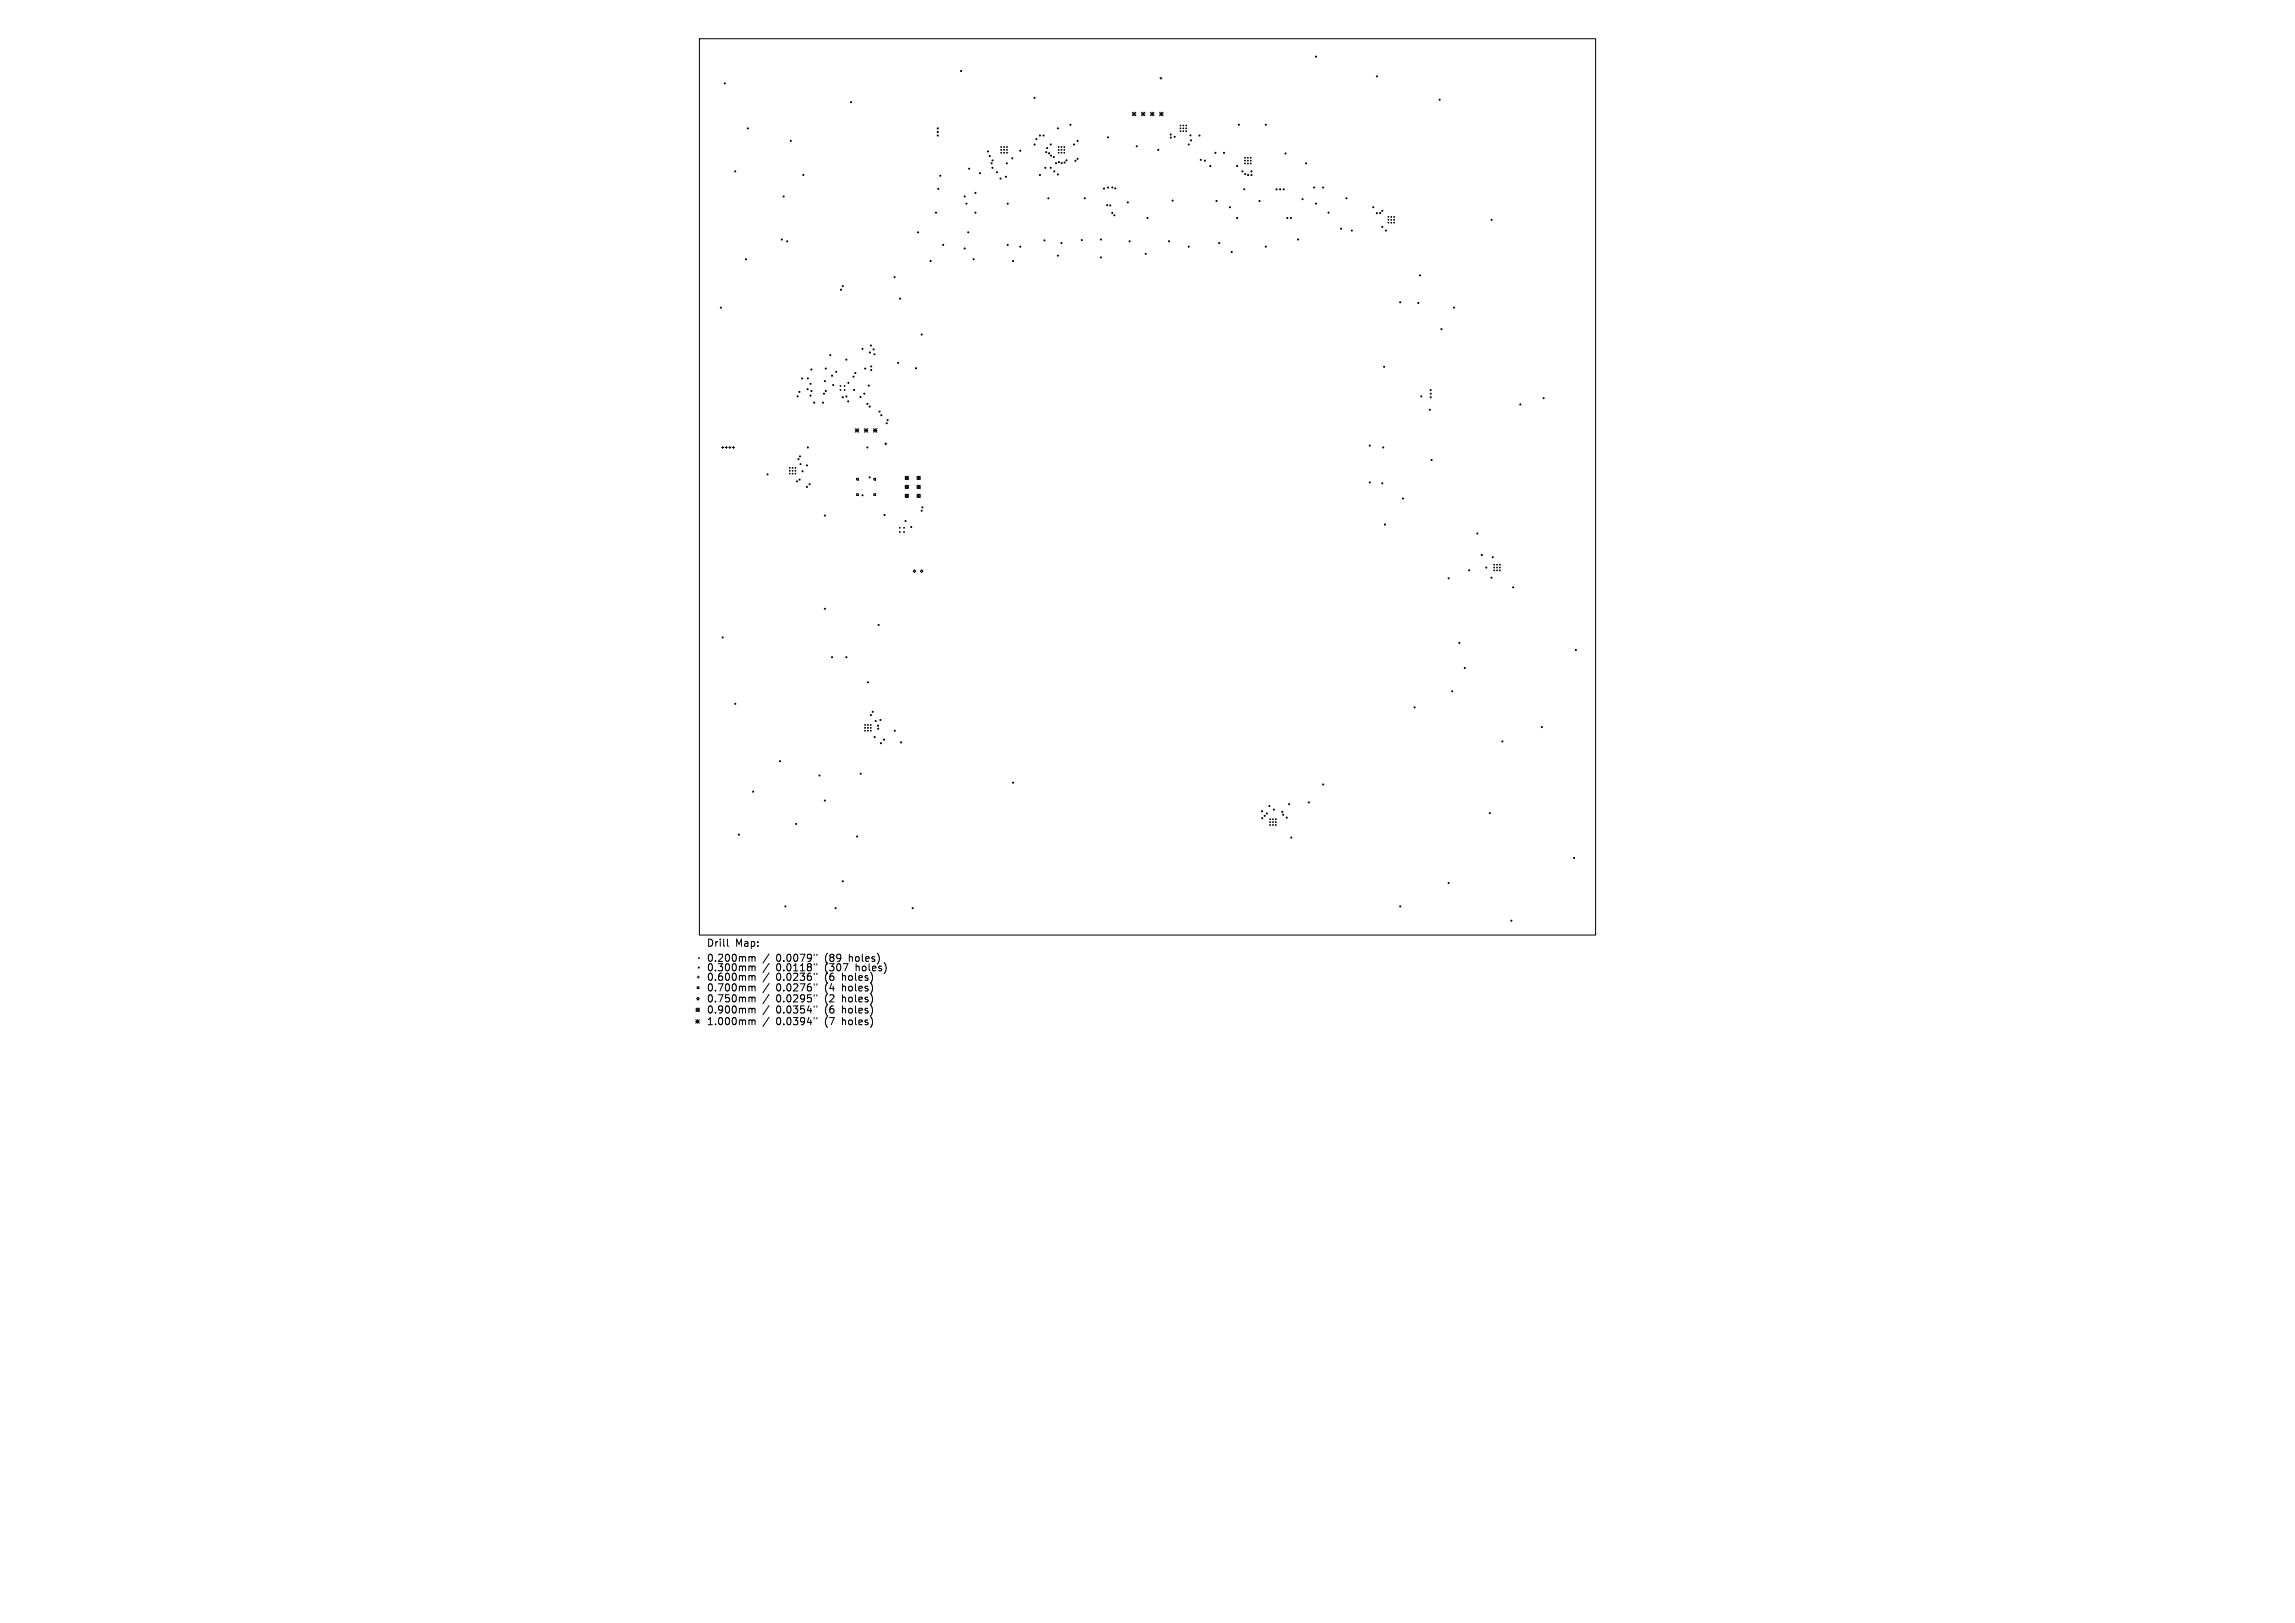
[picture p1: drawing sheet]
<svg xmlns="http://www.w3.org/2000/svg" width="297mm" height="210mm" viewBox="0 0 297 210" stroke-linecap="round" stroke-linejoin="round" font-family="sans-serif">
<defs><g id="words">
<g font-size="1.3">
<text x="91.4" y="122.6">Drill</text>
<text x="91.4" y="124.6">0.200mm</text>
<text x="91.4" y="125.8">0.300mm</text>
<text x="95.1" y="122.6">Map:</text>
<text x="100.4" y="124.6">0.0079&quot;</text>
<text x="100.4" y="125.8">0.0118&quot;</text>
<text x="106.8" y="124.6">(89</text>
<text x="106.8" y="125.8">(307</text>
<text x="110" y="124.6">holes)</text>
<text x="110.9" y="125.8">holes)</text>
<text x="91.4" y="127">0.600mm</text>
<text x="91.4" y="128.4">0.700mm</text>
<text x="91.4" y="129.8">0.750mm</text>
<text x="91.4" y="131.3">0.900mm</text>
<text x="100.4" y="127">0.0236&quot;</text>
<text x="100.4" y="128.4">0.0276&quot;</text>
<text x="100.4" y="129.8">0.0295&quot;</text>
<text x="100.4" y="131.3">0.0354&quot;</text>
<text x="106.8" y="127">(6</text>
<text x="106.8" y="128.4">(4</text>
<text x="106.8" y="129.8">(2</text>
<text x="106.8" y="131.3">(6</text>
<text x="109.1" y="127">holes)</text>
<text x="109.1" y="128.4">holes)</text>
<text x="109.1" y="129.8">holes)</text>
<text x="109.1" y="131.3">holes)</text>
<text x="91.4" y="132.8">1.000mm</text>
<text x="100.4" y="132.8">0.0394&quot;</text>
<text x="106.8" y="132.8">(7</text>
<text x="109.1" y="132.8">holes)</text>
</g>
</g></defs>
<g fill="none" stroke="#000" stroke-width=".13">
<path d="M90.5 5h116v116h-116zM129.5 19l.1 .1M129.5 19.3l.1 .1M129.5 19.7l.1 .1M129.6 19l-.1 .1M129.6 19.3l-.1 .1M129.6 19.7l-.1 .1M129.9 19.3l.1 .1M129.9 19l.1 .1M129.9 19.7l.1 .1M130 19l-.1 .1M130 19.3l-.1 .1"/>
<path d="M130 19.7l-.1 .1M130.3 19.7l.1 .1M130.3 19.3l.1 .1M130.3 19l.1 .1M130.4 19l-.1 .1M130.4 19.3l-.1 .1M130.4 19.7l-.1 .1M136.9 19l.1 .1M136.9 19.3l.1 .1M136.9 19.7l.1 .1M137 19l-.1 .1M137 19.3l-.1 .1"/>
<path d="M137 19.7l-.1 .1M137.3 19.3l.1 .1M137.3 19.7l.1 .1M137.3 19l.1 .1M137.4 19l-.1 .1M137.4 19.3l-.1 .1M137.4 19.7l-.1 .1M137.7 19.7l.1 .1M137.7 19.3l.1 .1M137.7 19l.1 .1M137.8 19l-.1 .1M137.8 19.3l-.1 .1"/>
<path d="M137.8 19.7l-.1 .1M146.5 14.5l.5 .5M146.5 14.8h.5M146.8 14.5v.5M147 14.5l-.5 .5M147.7 14.8h.5M147.7 14.5l.5 .5M147.9 14.5v.5M148.2 14.5l-.5 .5M148.9 14.8h.5M148.9 14.5l.5 .5M149.1 14.5v.5"/>
<path d="M149.4 14.5l-.5 .5M150.1 14.8h.4M150.1 14.5l.4 .5M150.1 10.1h.3M150.2 10v.3M150.3 14.5v.5M150.5 14.5l-.4 .5M152.7 16.2l.1 .1M152.7 16.6l.1 .1M152.7 16.9l.1 .1M152.8 16.2l-.1 .1M152.8 16.6l-.1 .1"/>
<path d="M152.8 16.9l-.1 .1M153.1 16.6l.1 .1M153.1 16.9l.1 .1M153.1 16.2l.1 .1M153.2 16.2l-.1 .1M153.2 16.6l-.1 .1M153.2 16.9l-.1 .1M153.5 16.9l.1 .1M153.5 16.6l.1 .1M153.5 16.2l.1 .1M153.6 16.2l-.1 .1M153.6 16.6l-.1 .1"/>
<path d="M153.6 16.9l-.1 .1M161.1 20.4l.1 .1M161.1 20.7l.1 .1M161.1 21.1l.1 .1M161.2 20.4l-.1 .1M161.2 20.7l-.1 .1M161.2 21.1l-.1 .1M161.4 20.7l.1 .1M161.4 21.1l.1 .1M161.4 20.4l.1 .1M161.5 20.4l-.1 .1M161.5 20.7l-.1 .1"/>
<path d="M161.5 21.1l-.1 .1M161.8 21.1l.1 .1M161.8 20.7l.1 .1M161.8 20.4l.1 .1M161.9 20.4l-.1 .1M161.9 20.7l-.1 .1M161.9 21.1l-.1 .1M179.6 28l.1 .1M179.6 28.4l.1 .1M179.6 28.8l.1 .1M179.7 28l-.1 .1M179.7 28.4l-.1 .1"/>
<path d="M179.7 28.8l-.1 .1M180 28.4l.1 .1M180 28.8l.1 .1M180 28l.1 .1M180.1 28l-.1 .1M180.1 28.4l-.1 .1M180.1 28.8l-.1 .1M180.4 28.8l.1 .1M180.4 28.4l.1 .1M180.4 28l.1 .1M180.5 28l-.1 .1M180.5 28.4l-.1 .1"/>
<path d="M180.5 28.8l-.1 .1M93.4 57.9h.3M93.5 57.8v.2M93.9 57.9h.2M94 57.8v.2M94.3 57.9h.3M94.5 57.8v.2M94.8 57.9h.3M94.9 57.8v.2M108.7 49.9l.1 .1M108.7 50.4l.1 .1M108.8 49.9l-.1 .1"/>
<path d="M108.8 50.4l-.1 .1M109.3 50.4v.1M109.3 49.9v.1M110.7 55.5l.4 .4M110.7 55.7h.4M110.9 55.5v.4M111.1 55.5l-.4 .4M111.9 55.7h.4M111.9 55.5l.4 .4M112.1 55.5v.4M112.3 55.5l-.4 .4M113 55.7h.5"/>
<path d="M113 55.5l.5 .4M113.3 55.5v.4M113.5 55.5l-.5 .4M114.5 57.4h.3M114.6 57.3v.3M102.2 60.5v.1M102.2 60.9v.1M102.2 61.2v.1M102.5 60.9l.1 .1M102.5 61.2l.1 .1M102.5 60.5l.1 .1M102.6 60.5l-.1 .1"/>
<path d="M102.6 60.9l-.1 .1M102.6 61.2l-.1 .1M102.9 61.2l.1 .1M102.9 60.9l.1 .1M102.9 60.5l.1 .1M103 60.5l-.1 .1M103 60.9l-.1 .1M103 61.2l-.1 .1M110.9 61.9h.2v.2h-.2zM110.9 63.9h.2v.2h-.2zM113.1 61.9h.2v.2h-.2zM113.1 63.9h.2v.2h-.2z"/>
<path d="M116.4 68.2l.1 .1M116.4 68.8l.1 .1M116.5 68.2l-.1 .1M116.5 68.8l-.1 .1M116.9 68.8l.1 .1M116.9 68.2l.1 .1M117 68.2l-.1 .1M117 68.8l-.1 .1M117.1 61.6l.5 .5M117.1 62.8l.5 .4M117.1 64l.5 .4M117.6 61.6l-.5 .5"/>
<path d="M117.6 62.8l-.5 .4M117.6 64l-.5 .4M118.2 73.9l.1-.2 .2 .2-.2 .2zM118.7 61.6l.4 .5M118.7 62.8l.4 .4M118.7 64l.4 .4M119.1 64l-.4 .4M119.1 61.6l-.4 .5M119.1 62.8l-.4 .4M119.1 73.9l.2-.2 .1 .2-.1 .2zM193.3 73l.1 .1M193.3 73.4l.1 .1"/>
<path d="M193.3 73.8l.1 .1M193.4 73l-.1 .1M193.4 73.4l-.1 .1M193.4 73.8l-.1 .1M193.7 73.4l.1 .1M193.7 73.8l.1 .1M193.7 73l.1 .1M193.8 73l-.1 .1M193.8 73.4l-.1 .1M193.8 73.8l-.1 .1M194.1 73.8l.1 .1M194.1 73.4l.1 .1"/>
<path d="M194.1 73l.1 .1M194.2 73l-.1 .1M194.2 73.4l-.1 .1M194.2 73.8l-.1 .1M111.9 93.8l.1 .1M111.9 94.1l.1 .1M111.9 94.5l.1 .1M112 93.8l-.1 .1M112 94.1l-.1 .1M112 94.5l-.1 .1M112.3 94.1l.1 .1M112.3 94.5l.1 .1"/>
<path d="M112.3 93.8l.1 .1M112.4 93.8l-.1 .1M112.4 94.1l-.1 .1M112.4 94.5l-.1 .1M112.6 94.5l.1 .1M112.6 94.1l.1 .1M112.6 93.8l.1 .1M112.7 93.8l-.1 .1M112.7 94.1l-.1 .1M112.7 94.5l-.1 .1M164.3 106l.1 .1M164.3 106.3l.1 .1"/>
<path d="M164.3 106.7l.1 .1M164.4 106l-.1 .1M164.4 106.3l-.1 .1M164.4 106.7l-.1 .1M164.7 106.3l.1 .1M164.7 106.7l.1 .1M164.7 106l.1 .1M164.8 106l-.1 .1M164.8 106.3l-.1 .1M164.8 106.7l-.1 .1M165.1 106.7l.1 .1M165.1 106.3l.1 .1"/>
<path d="M165.1 106l.1 .1M165.2 106l-.1 .1M165.2 106.3l-.1 .1M165.2 106.7l-.1 .1M90 131.9l.5 .5M90 132.2h.5M90.1 130.5l.4 .4M90.2 129.2l.1-.2 .2 .2-.2 .2zM90.2 126.4h.3M90.2 127.7h.3v.2h-.3zM90.3 131.9v.5M90.4 126.3v.3"/>
<path d="M90.4 123.9l.1 .1M90.5 123.9l-.1 .1M90.5 130.5l-.4 .4M90.5 131.9l-.5 .5M94.1 121.5v.8l.2 .1M97.1 123.8l.2 .1M97.1 125l.2 .1M97.1 126.2l.2 .2M97.1 127.6l.2 .1M97.1 129l.2 .2M97.1 130.5l.2 .1M97.1 132l.2 .1"/>
<path d="M97.3 123.9l.2-.1h.2v.6M97.3 123.9v.5M97.3 125.1v.5M97.3 126.4v.5M97.3 127.7v.5M97.3 129.2v.4M97.3 130.6v.5M97.3 132.1v.5M97.3 125.1l.2-.1h.2v.6M97.3 126.4l.2-.2 .2 .1v.6M97.3 127.7l.2-.1 .2 .1v.5M97.3 129.2l.2-.2 .2 .1v.5"/>
<path d="M97.3 130.6l.2-.1h.2v.6M97.3 132.1l.2-.1h.2v.6M99.5 123.4l-.8 1.2M99.5 124.7l-.8 1.1M99.5 125.9l-.8 1.2M99.5 127.3l-.8 1.1M99.5 128.7l-.8 1.2M99.5 130.1l-.8 1.2M99.5 131.6l-.8 1.2M105.4 123.5v.1M105.4 124.7v.2M105.4 125.9v.2"/>
<path d="M105.4 127.3v.2M105.4 128.7v.2M105.4 130.2v.1M105.4 131.7v.1M105.7 123.5v.1M105.7 124.7v.2M105.7 125.9v.2M105.7 127.3v.2M105.7 128.7v.2M105.7 130.2v.1M105.7 131.7v.1"/>
<circle cx="93.8" cy="10.8" r=".07"/>
<circle cx="96.8" cy="16.6" r=".07"/>
<circle cx="102.3" cy="18.2" r=".07"/>
<circle cx="110.1" cy="13.2" r=".07"/>
<circle cx="121.4" cy="17.5" r=".07"/>
<circle cx="121.4" cy="17.1" r=".07"/>
<circle cx="121.4" cy="16.6" r=".07"/>
<circle cx="124.4" cy="9.2" r=".07"/>
<circle cx="127.9" cy="19.6" r=".07"/>
<circle cx="132" cy="19.5" r=".07"/>
<circle cx="133.9" cy="12.7" r=".07"/>
<circle cx="133.9" cy="18.7" r=".07"/>
<circle cx="134.1" cy="18" r=".07"/>
<circle cx="134.6" cy="17.5" r=".07"/>
<circle cx="135" cy="17.5" r=".07"/>
<circle cx="135.4" cy="19.7" r=".07"/>
<circle cx="135.5" cy="19.2" r=".07"/>
<circle cx="135.8" cy="19.8" r=".07"/>
<circle cx="136" cy="18.7" r=".07"/>
<circle cx="136.9" cy="16.6" r=".07"/>
<circle cx="138.5" cy="16.1" r=".07"/>
<circle cx="139" cy="18.7" r=".07"/>
<circle cx="139.5" cy="18.2" r=".07"/>
<circle cx="143.4" cy="17.8" r=".07"/>
<circle cx="147.1" cy="18.9" r=".07"/>
<circle cx="149.9" cy="19.4" r=".07"/>
<circle cx="151.5" cy="17.4" r=".07"/>
<circle cx="151.5" cy="17.8" r=".07"/>
<circle cx="152" cy="17.7" r=".07"/>
<circle cx="153.8" cy="18.7" r=".07"/>
<circle cx="154.1" cy="17.5" r=".07"/>
<circle cx="154.1" cy="18.2" r=".07"/>
<circle cx="155.2" cy="17.5" r=".07"/>
<circle cx="157.3" cy="19.8" r=".07"/>
<circle cx="158.4" cy="19.8" r=".07"/>
<circle cx="160.3" cy="16.1" r=".07"/>
<circle cx="163.8" cy="16.1" r=".07"/>
<circle cx="166.4" cy="19.9" r=".07"/>
<circle cx="170.3" cy="7.3" r=".07"/>
<circle cx="178.2" cy="9.9" r=".07"/>
<circle cx="186.3" cy="12.9" r=".07"/>
<circle cx="93.3" cy="39.8" r=".07"/>
<circle cx="95.1" cy="22.2" r=".07"/>
<circle cx="96.5" cy="33.5" r=".07"/>
<circle cx="101.2" cy="31" r=".07"/>
<circle cx="101.4" cy="25.4" r=".07"/>
<circle cx="101.9" cy="31.2" r=".07"/>
<circle cx="104" cy="22.6" r=".07"/>
<circle cx="108.8" cy="37.5" r=".07"/>
<circle cx="109.1" cy="37" r=".07"/>
<circle cx="115.8" cy="35.9" r=".07"/>
<circle cx="116.5" cy="38.6" r=".07"/>
<circle cx="118.8" cy="30.1" r=".07"/>
<circle cx="120.4" cy="33.8" r=".07"/>
<circle cx="121.1" cy="27.5" r=".07"/>
<circle cx="121.4" cy="24.4" r=".07"/>
<circle cx="121.7" cy="22.7" r=".07"/>
<circle cx="122.1" cy="31.7" r=".07"/>
<circle cx="124.8" cy="25.4" r=".07"/>
<circle cx="124.8" cy="32.2" r=".07"/>
<circle cx="125.1" cy="26.4" r=".07"/>
<circle cx="125.3" cy="30.1" r=".07"/>
<circle cx="125.4" cy="21.8" r=".07"/>
<circle cx="126" cy="33.5" r=".07"/>
<circle cx="126.2" cy="25" r=".07"/>
<circle cx="126.2" cy="27.5" r=".07"/>
<circle cx="126.8" cy="22.4" r=".07"/>
<circle cx="128.1" cy="20.2" r=".07"/>
<circle cx="128.3" cy="21.1" r=".07"/>
<circle cx="128.4" cy="21.7" r=".07"/>
<circle cx="128.4" cy="20.8" r=".07"/>
<circle cx="129" cy="22.3" r=".07"/>
<circle cx="129.5" cy="23.1" r=".07"/>
<circle cx="130.2" cy="22.9" r=".07"/>
<circle cx="130.3" cy="21.1" r=".07"/>
<circle cx="130.4" cy="26.4" r=".07"/>
<circle cx="130.4" cy="31.7" r=".07"/>
<circle cx="131" cy="20.5" r=".07"/>
<circle cx="131.1" cy="33.8" r=".07"/>
<circle cx="132" cy="31.9" r=".07"/>
<circle cx="134.6" cy="22.6" r=".07"/>
<circle cx="135.2" cy="31.1" r=".07"/>
<circle cx="135.3" cy="21.7" r=".07"/>
<circle cx="135.7" cy="25.7" r=".07"/>
<circle cx="136" cy="21.7" r=".07"/>
<circle cx="136" cy="20.1" r=".07"/>
<circle cx="136.4" cy="20.3" r=".07"/>
<circle cx="136.4" cy="22.2" r=".07"/>
<circle cx="136.7" cy="21.1" r=".07"/>
<circle cx="136.9" cy="22.6" r=".07"/>
<circle cx="136.9" cy="33.1" r=".07"/>
<circle cx="137" cy="21" r=".07"/>
<circle cx="137.4" cy="31.5" r=".07"/>
<circle cx="137.4" cy="21.1" r=".07"/>
<circle cx="137.8" cy="21" r=".07"/>
<circle cx="138" cy="20.7" r=".07"/>
<circle cx="139.2" cy="20.8" r=".07"/>
<circle cx="139.5" cy="20.6" r=".07"/>
<circle cx="140" cy="31.1" r=".07"/>
<circle cx="140.4" cy="25.7" r=".07"/>
<circle cx="142.5" cy="33.3" r=".07"/>
<circle cx="142.5" cy="31" r=".07"/>
<circle cx="142.9" cy="24.4" r=".07"/>
<circle cx="143.3" cy="26.5" r=".07"/>
<circle cx="143.4" cy="24.3" r=".07"/>
<circle cx="143.7" cy="26.6" r=".07"/>
<circle cx="143.9" cy="27.6" r=".07"/>
<circle cx="144" cy="24.3" r=".07"/>
<circle cx="144.2" cy="27.9" r=".07"/>
<circle cx="144.3" cy="24.4" r=".07"/>
<circle cx="145.9" cy="26.2" r=".07"/>
<circle cx="146.2" cy="31.2" r=".07"/>
<circle cx="148.3" cy="32.8" r=".07"/>
<circle cx="148.5" cy="28.2" r=".07"/>
<circle cx="151.3" cy="31.2" r=".07"/>
<circle cx="151.7" cy="26" r=".07"/>
<circle cx="153.8" cy="31.9" r=".07"/>
<circle cx="155.4" cy="20.7" r=".07"/>
<circle cx="155.9" cy="20.8" r=".07"/>
<circle cx="156.6" cy="21.5" r=".07"/>
<circle cx="157.4" cy="26" r=".07"/>
<circle cx="157.8" cy="31.5" r=".07"/>
<circle cx="159.2" cy="26.8" r=".07"/>
<circle cx="159.4" cy="32.6" r=".07"/>
<circle cx="160.1" cy="21.5" r=".07"/>
<circle cx="160.1" cy="28.2" r=".07"/>
<circle cx="160.8" cy="22.2" r=".07"/>
<circle cx="161" cy="24.5" r=".07"/>
<circle cx="161.1" cy="22.5" r=".07"/>
<circle cx="161.5" cy="22.6" r=".07"/>
<circle cx="162" cy="22.2" r=".07"/>
<circle cx="162" cy="22.6" r=".07"/>
<circle cx="163" cy="26" r=".07"/>
<circle cx="163.8" cy="31.9" r=".07"/>
<circle cx="165.2" cy="24.5" r=".07"/>
<circle cx="165.7" cy="24.5" r=".07"/>
<circle cx="166.1" cy="24.5" r=".07"/>
<circle cx="166.6" cy="28.2" r=".07"/>
<circle cx="167.1" cy="28.2" r=".07"/>
<circle cx="168" cy="31" r=".07"/>
<circle cx="168.6" cy="25.8" r=".07"/>
<circle cx="169" cy="21.1" r=".07"/>
<circle cx="170.1" cy="24.3" r=".07"/>
<circle cx="170.3" cy="26.4" r=".07"/>
<circle cx="171.2" cy="24.3" r=".07"/>
<circle cx="171.9" cy="27.5" r=".07"/>
<circle cx="173.6" cy="29.6" r=".07"/>
<circle cx="174.2" cy="25.7" r=".07"/>
<circle cx="174.9" cy="29.8" r=".07"/>
<circle cx="177.7" cy="26.8" r=".07"/>
<circle cx="178.2" cy="27.6" r=".07"/>
<circle cx="178.6" cy="27.6" r=".07"/>
<circle cx="178.9" cy="29.4" r=".07"/>
<circle cx="178.9" cy="27.3" r=".07"/>
<circle cx="179.4" cy="29.8" r=".07"/>
<circle cx="181.2" cy="39.1" r=".07"/>
<circle cx="183.6" cy="39.2" r=".07"/>
<circle cx="183.8" cy="35.6" r=".07"/>
<circle cx="188.2" cy="39.8" r=".07"/>
<circle cx="193" cy="28.4" r=".07"/>
<circle cx="103.2" cy="51.3" r=".07"/>
<circle cx="103.3" cy="59.4" r=".07"/>
<circle cx="103.5" cy="50.7" r=".07"/>
<circle cx="103.5" cy="59.1" r=".07"/>
<circle cx="103.8" cy="49" r=".07"/>
<circle cx="104.5" cy="50.3" r=".07"/>
<circle cx="104.5" cy="49" r=".07"/>
<circle cx="104.5" cy="57.9" r=".07"/>
<circle cx="104.9" cy="49.7" r=".07"/>
<circle cx="104.9" cy="51.2" r=".07"/>
<circle cx="105" cy="50.6" r=".07"/>
<circle cx="105" cy="47.8" r=".07"/>
<circle cx="105.4" cy="52.1" r=".07"/>
<circle cx="106.5" cy="52.1" r=".07"/>
<circle cx="106.6" cy="50.9" r=".07"/>
<circle cx="106.7" cy="49.3" r=".07"/>
<circle cx="106.9" cy="50.6" r=".07"/>
<circle cx="106.9" cy="47.7" r=".07"/>
<circle cx="107.4" cy="46" r=".07"/>
<circle cx="107.7" cy="48.6" r=".07"/>
<circle cx="107.8" cy="49.8" r=".07"/>
<circle cx="108.2" cy="48.1" r=".07"/>
<circle cx="109.1" cy="51.4" r=".07"/>
<circle cx="109.5" cy="46.5" r=".07"/>
<circle cx="109.5" cy="51.3" r=".07"/>
<circle cx="109.8" cy="51.9" r=".07"/>
<circle cx="109.8" cy="49.5" r=".07"/>
<circle cx="110.5" cy="48.7" r=".07"/>
<circle cx="110.5" cy="50.5" r=".07"/>
<circle cx="110.7" cy="48.3" r=".07"/>
<circle cx="111.4" cy="51.4" r=".07"/>
<circle cx="111.6" cy="45.1" r=".07"/>
<circle cx="111.9" cy="50.9" r=".07"/>
<circle cx="112" cy="47.7" r=".07"/>
<circle cx="112.2" cy="57.9" r=".07"/>
<circle cx="112.3" cy="52.3" r=".07"/>
<circle cx="112.4" cy="49.9" r=".07"/>
<circle cx="112.5" cy="52.6" r=".07"/>
<circle cx="112.6" cy="45.6" r=".07"/>
<circle cx="112.7" cy="44.7" r=".07"/>
<circle cx="112.7" cy="47.9" r=".07"/>
<circle cx="112.7" cy="47.4" r=".07"/>
<circle cx="113.1" cy="45.2" r=".07"/>
<circle cx="113.2" cy="45.8" r=".07"/>
<circle cx="113.8" cy="53.3" r=".07"/>
<circle cx="114.1" cy="53.7" r=".07"/>
<circle cx="114.8" cy="54.8" r=".07"/>
<circle cx="114.9" cy="54.4" r=".07"/>
<circle cx="116.2" cy="47" r=".07"/>
<circle cx="118.5" cy="47.6" r=".07"/>
<circle cx="119.3" cy="43.3" r=".07"/>
<circle cx="177.3" cy="57.7" r=".07"/>
<circle cx="179" cy="57.9" r=".07"/>
<circle cx="179.1" cy="47.5" r=".07"/>
<circle cx="183.9" cy="51.3" r=".07"/>
<circle cx="185" cy="53" r=".07"/>
<circle cx="185.2" cy="50.5" r=".07"/>
<circle cx="185.2" cy="50.9" r=".07"/>
<circle cx="185.2" cy="51.4" r=".07"/>
<circle cx="185.3" cy="59.5" r=".07"/>
<circle cx="186.5" cy="42.6" r=".07"/>
<circle cx="196.7" cy="52.3" r=".07"/>
<circle cx="199.8" cy="51.5" r=".07"/>
<circle cx="99.3" cy="61.4" r=".07"/>
<circle cx="103.2" cy="62.3" r=".07"/>
<circle cx="103.5" cy="62.1" r=".07"/>
<circle cx="103.6" cy="60.1" r=".07"/>
<circle cx="103.9" cy="61" r=".07"/>
<circle cx="104.4" cy="63" r=".07"/>
<circle cx="104.4" cy="60.2" r=".07"/>
<circle cx="104.8" cy="62.7" r=".07"/>
<circle cx="106.7" cy="78.8" r=".07"/>
<circle cx="106.7" cy="66.7" r=".07"/>
<circle cx="111.6" cy="64.1" r=".07"/>
<circle cx="112.5" cy="61.8" r=".07"/>
<circle cx="114.5" cy="66.6" r=".07"/>
<circle cx="117.2" cy="67.4" r=".07"/>
<circle cx="117.4" cy="61.8" r=".21"/>
<circle cx="117.4" cy="63" r=".21"/>
<circle cx="117.4" cy="64.2" r=".21"/>
<circle cx="117.9" cy="68.2" r=".07"/>
<circle cx="118.9" cy="61.8" r=".21"/>
<circle cx="118.9" cy="63" r=".21"/>
<circle cx="118.9" cy="64.2" r=".21"/>
<circle cx="119.3" cy="66.1" r=".07"/>
<circle cx="119.4" cy="65.7" r=".07"/>
<circle cx="177.3" cy="62.4" r=".07"/>
<circle cx="178.9" cy="62.5" r=".07"/>
<circle cx="179.2" cy="67.9" r=".07"/>
<circle cx="181.6" cy="64.5" r=".07"/>
<circle cx="187.5" cy="74.8" r=".07"/>
<circle cx="190.1" cy="73.8" r=".07"/>
<circle cx="191.2" cy="69" r=".07"/>
<circle cx="191.8" cy="71.8" r=".07"/>
<circle cx="192.3" cy="73.4" r=".07"/>
<circle cx="193" cy="74.8" r=".07"/>
<circle cx="193.2" cy="72.1" r=".07"/>
<circle cx="195.8" cy="76" r=".07"/>
<circle cx="93.5" cy="82.5" r=".07"/>
<circle cx="95.1" cy="91.1" r=".07"/>
<circle cx="100.9" cy="98.5" r=".07"/>
<circle cx="107.7" cy="85" r=".07"/>
<circle cx="109.5" cy="85" r=".07"/>
<circle cx="112.3" cy="88.3" r=".07"/>
<circle cx="112.7" cy="92.5" r=".07"/>
<circle cx="112.9" cy="92.1" r=".07"/>
<circle cx="113.2" cy="95.4" r=".07"/>
<circle cx="113.3" cy="93.3" r=".07"/>
<circle cx="113.6" cy="93.9" r=".07"/>
<circle cx="113.6" cy="94.3" r=".07"/>
<circle cx="113.7" cy="80.9" r=".07"/>
<circle cx="113.9" cy="93.2" r=".07"/>
<circle cx="114" cy="96.2" r=".07"/>
<circle cx="114.4" cy="95.7" r=".07"/>
<circle cx="115.8" cy="94.5" r=".07"/>
<circle cx="116.6" cy="96.1" r=".07"/>
<circle cx="183.1" cy="91.5" r=".07"/>
<circle cx="187.9" cy="89.4" r=".07"/>
<circle cx="188.9" cy="83.2" r=".07"/>
<circle cx="189.6" cy="86.4" r=".07"/>
<circle cx="194.4" cy="95.9" r=".07"/>
<circle cx="199.5" cy="94.1" r=".07"/>
<circle cx="203.9" cy="84.1" r=".07"/>
<circle cx="95.6" cy="108" r=".07"/>
<circle cx="97.5" cy="102.4" r=".07"/>
<circle cx="101.6" cy="117.3" r=".07"/>
<circle cx="103" cy="106.6" r=".07"/>
<circle cx="106.1" cy="100.3" r=".07"/>
<circle cx="106.7" cy="103.6" r=".07"/>
<circle cx="108.1" cy="117.5" r=".07"/>
<circle cx="109.1" cy="114" r=".07"/>
<circle cx="110.9" cy="108.2" r=".07"/>
<circle cx="111.4" cy="100.1" r=".07"/>
<circle cx="118.1" cy="117.5" r=".07"/>
<circle cx="131.1" cy="101.3" r=".07"/>
<circle cx="163.3" cy="105" r=".07"/>
<circle cx="163.3" cy="105.9" r=".07"/>
<circle cx="163.7" cy="105.6" r=".07"/>
<circle cx="163.9" cy="105.3" r=".07"/>
<circle cx="164.3" cy="104.3" r=".07"/>
<circle cx="164.9" cy="104.8" r=".07"/>
<circle cx="165.9" cy="105.1" r=".07"/>
<circle cx="166.1" cy="105.4" r=".07"/>
<circle cx="166.5" cy="105.8" r=".07"/>
<circle cx="166.8" cy="104.1" r=".07"/>
<circle cx="167.1" cy="108.4" r=".07"/>
<circle cx="169.4" cy="103.8" r=".07"/>
<circle cx="171.2" cy="101.5" r=".07"/>
<circle cx="181.2" cy="117.3" r=".07"/>
<circle cx="187.5" cy="114.3" r=".07"/>
<circle cx="192.8" cy="105.2" r=".07"/>
<circle cx="195.6" cy="119.1" r=".07"/>
<circle cx="203.7" cy="111" r=".07"/>
<circle cx="90.3" cy="130.7" r=".21"/>
<circle cx="90.4" cy="125.2" r=".07"/>
</g>
<use href="#words"/>
</svg>
